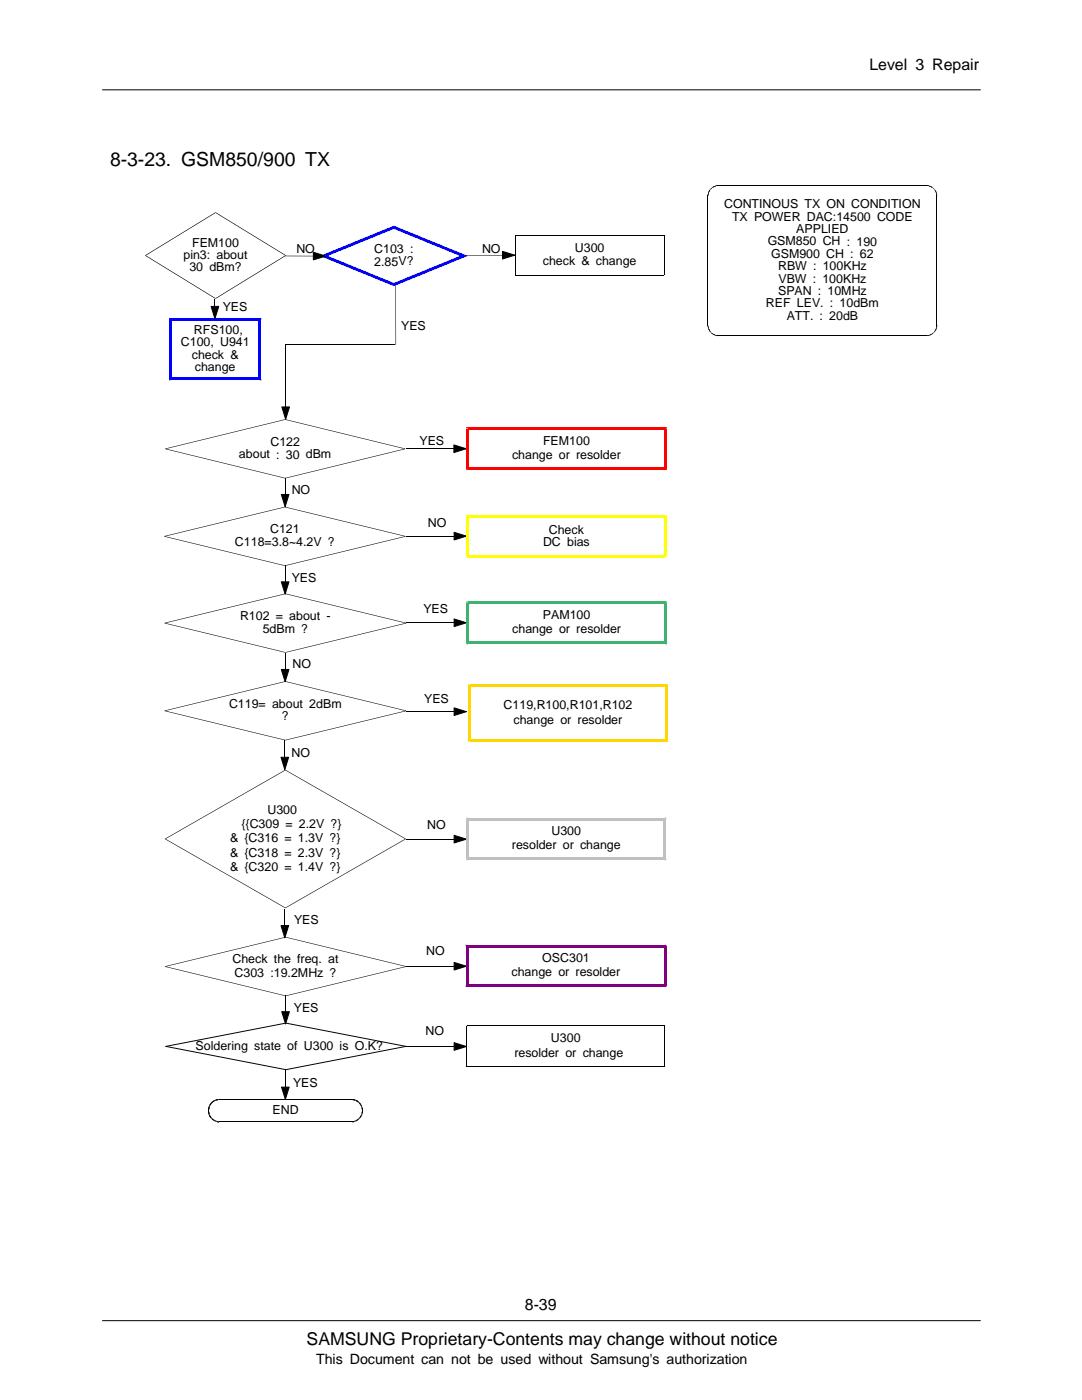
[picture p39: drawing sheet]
<svg xmlns="http://www.w3.org/2000/svg" width="216mm" height="279mm" viewBox="0 0 216 279" stroke-linecap="round" stroke-linejoin="round" font-family="sans-serif">
<defs><g id="words">
<text font-size="3.9" x="21.9" y="33.1">8-3-23. GSM850/900 TX</text>
<text font-size="3.5" x="61.2" y="268.5">SAMSUNG Proprietary-Contents may change without notice</text>
<g font-size="3.2">
<text x="173.5" y="14">Level 3 Repair</text>
<text x="104.7" y="261.5">8-39</text>
</g>
<text font-size="2.8" x="63.1" y="272.1">This Document can not be used without Samsung's authorization</text>
<g font-size="2.5">
<text x="144.5" y="41.6">CONTINOUS TX ON CONDITION</text>
<text x="146.1" y="44">TX POWER DAC:14500 CODE</text>
<text x="158.9" y="46.5">APPLIED</text>
<text x="36.6" y="51.7">pin3: about</text>
<text x="38.3" y="49.2">FEM100</text>
<text x="59.1" y="50.4">NO</text>
<text x="74.7" y="50.5">C103 :</text>
<text x="74.7" y="53">2.85V?</text>
<text x="96.2" y="50.4">NO</text>
<text x="108.3" y="52.9">check &amp; change</text>
<text x="114.7" y="50.4">U300</text>
<text x="153.2" y="49">GSM850 CH : 190</text>
<text x="153.9" y="51.5">GSM900 CH : 62</text>
<text x="155.3" y="53.9">RBW : 100KHz</text>
<text x="37.8" y="54.2">30 dBm?</text>
<text x="155.3" y="58.9">SPAN : 10MHz</text>
<text x="155.3" y="56.4">VBW : 100KHz</text>
<text x="44.4" y="62">YES</text>
<text x="80.1" y="65.9">YES</text>
<text x="152.8" y="61.3">REF LEV. : 10dBm</text>
<text x="157" y="63.8">ATT. : 20dB</text>
<text x="36.1" y="69.1">C100, U941</text>
<text x="38.3" y="71.6">check &amp;</text>
<text x="38.7" y="66.7">RFS100,</text>
<text x="38.9" y="74.1">change</text>
<text x="54" y="89">C122</text>
<text x="83.7" y="88.7">YES</text>
<text x="108.4" y="88.8">FEM100</text>
<text x="47.7" y="91.5">about : 30 dBm</text>
<text x="102.2" y="91.6">change or resolder</text>
<text x="58.2" y="98.7">NO</text>
<text x="53.9" y="106.5">C121</text>
<text x="85.4" y="105.1">NO</text>
<text x="109.5" y="106.5">Check</text>
<text x="46.9" y="108.9">C118=3.8~4.2V ?</text>
<text x="108.4" y="108.9">DC bias</text>
<text x="58.2" y="116.1">YES</text>
<text x="47.9" y="123.8">R102 = about -</text>
<text x="84.5" y="122.4">YES</text>
<text x="108.3" y="123.6">PAM100</text>
<text x="52.4" y="126.3">5dBm ?</text>
<text x="102.2" y="126.4">change or resolder</text>
<text x="58.4" y="133.4">NO</text>
<text x="45.7" y="141.3">C119= about 2dBm</text>
<text x="56.2" y="143.8">?</text>
<text x="84.7" y="140.3">YES</text>
<text x="100.5" y="141.6">C119,R100,R101,R102</text>
<text x="102.5" y="144.4">change or resolder</text>
<text x="58.2" y="151">NO</text>
<text x="48.2" y="165.3">{{C309 = 2.2V ?}</text>
<text x="53.4" y="162.5">U300</text>
<text x="85.2" y="165.5">NO</text>
<text x="110" y="166.7">U300</text>
<text x="45.9" y="168.1">&amp; {C316 = 1.3V ?}</text>
<text x="45.9" y="171">&amp; {C318 = 2.3V ?}</text>
<text x="45.9" y="173.8">&amp; {C320 = 1.4V ?}</text>
<text x="102.2" y="169.5">resolder or change</text>
<text x="58.7" y="184.4">YES</text>
<text x="85" y="190.6">NO</text>
<text x="46.4" y="192.2">Check the freq. at</text>
<text x="46.8" y="195">C303 :19.2MHz ?</text>
<text x="102.1" y="194.9">change or resolder</text>
<text x="108.2" y="192">OSC301</text>
<text x="58.7" y="202">YES</text>
<text x="39" y="209.5">Soldering state of U300 is O.K?</text>
<text x="84.9" y="206.5">NO</text>
<text x="109.9" y="208">U300</text>
<text x="102.6" y="210.9">resolder or change</text>
<text x="58.5" y="217">YES</text>
<text x="54.4" y="222.3">END</text>
</g>
</g></defs>
<path d="M20.4 263.6h175.2" fill="none" stroke="#000" stroke-width=".2"/>
<path d="M20.8 265.5h174.8v9h-174.8z" fill="#fff"/>
<path d="M20.4 17.9h175.2" fill="none" stroke="#000" stroke-width=".2"/>
<g fill="#ffd700">
<path d="M132.7 136.8h.6v-.3h-.3v.6h-.3z" fill-rule="evenodd"/>
<path d="M132.7 147.5v.3h.6v.3h-.3v-.6z" fill-rule="evenodd"/>
<path d="M93.7 147.5h.3v.3h-.6v.3h.3z" fill-rule="evenodd"/>
<path d="M93.4 136.5h.3v.6h.3v-.3h-.6z" fill-rule="evenodd"/>
</g>
<g fill="#ffd700">
<path d="M132.7 136.8h.6v11h-.6z"/>
<path d="M93.7 147.5h39.3v.6h-39.3z"/>
<path d="M93.4 136.8h.6v11h-.6z"/>
<path d="M93.7 136.5h39.3v.6h-39.3z"/>
</g>
<g fill="#00f">
<path d="M51.9 63.5h.3v.3h-.6v.3h.3z" fill-rule="evenodd"/>
<path d="M51.6 75.3h.3v.6h.3v-.3h-.6z" fill-rule="evenodd"/>
<path d="M34 75.3h.3v.3h-.6v.3h.3z" fill-rule="evenodd"/>
<path d="M33.7 63.5h.3v.6h.3v-.3h-.6z" fill-rule="evenodd"/>
</g>
<g fill="#00f">
<path d="M51.6 63.8h.6v11.8h-.6z"/>
<path d="M34 75.3h17.9v.6h-17.9z"/>
<path d="M33.7 63.8h.6v11.8h-.6z"/>
<path d="M34 63.5h17.9v.6h-17.9z"/>
</g>
<g fill="none" stroke="#000" stroke-width=".2">
<path d="M56.9 68.7h21.9M56.1 98.7h1.6l-.8 2.4zM56.9 95.3v3.4M81.1 89.6h9.5M90.6 88.8l2.4 .8-2.4 .7zM56.1 116.1h1.6l-.8 2.5zM56.9 112.8v3.3M81.1 107h9.5M90.6 106.2l2.5 .8-2.5 .8zM56.1 133.6h1.6l-.8 2.5zM56.9 130.2v3.4M81.1 124.3h9.5"/>
<path d="M90.6 123.5l2.5 .8-2.5 .8zM56.1 151.1h1.5l-.8 2.5zM56.8 147.8v3.3M81.1 142h9.5M90.6 141.3l2.5 .7-2.5 .8zM81.1 167.5h9.5M90.6 166.7l2.5 .8-2.5 .7zM56.1 184.7h1.5l-.8 2.5zM56.8 181.4v3.3M57 198.5v3.4M81.1 192.8h9.5M90.6 192.1l2.5 .7-2.5 .8z"/>
<path d="M43.6 219.4h26.7M56.2 217h1.5l-.8 2.4zM56.2 201.9h1.5l-.7 2.5zM56.9 213.6v3.4M81.1 208.9h9.5M90.6 208.1l2.5 .8-2.5 .7zM93.2 204.8h39.5M93.2 204.7v8.1M132.6 204.7v8.1h-39.4M43.6 223.9h26.7"/>
</g>
<g fill="#000">
<path d="M90.6 88.8l2.4 .8-2.4 .7zM56.1 116.1h1.6l-.8 2.5zM56.1 98.7h1.6l-.8 2.4zM90.6 106.2l2.5 .8-2.5 .8zM56.1 133.6h1.6l-.8 2.5zM90.6 123.5l2.5 .8-2.5 .8zM56.1 151.1h1.5l-.8 2.5zM33 167.4l23.9-13.8 .1 .1-24 13.8zM90.6 141.3l2.5 .7-2.5 .8zM33 167.4l24 13.7-.1 .2-23.9-13.8zM57 153.6l23.9 13.8v.1l-24-13.8zM90.6 166.7l2.5 .8-2.5 .7z"/>
<path d="M56.1 184.7h1.5l-.8 2.5zM56.9 181.1l24-13.7v.1l-23.9 13.8zM90.6 192.1l2.5 .7-2.5 .8zM33 208.7l.1 .2zM33 208.7l24-4.6 .1 .2-24 4.6zM42.2 220l.1 .1zM42.2 220l.2 .1zM42.2 219.9l.2 .2zM42.3 219.9l.2 .1zM42.4 219.9l.1 .1zM42.4 219.9h.1zM42.4 219.8l.1 .1z"/>
<path d="M42.4 219.8l.2 .1zM42.5 219.7l.1 .2zM42.5 219.7l.2 .1zM42.6 219.6l.1 .2zM42.6 219.6l.2 .2zM42.7 219.6l.1 .2zM42.7 219.6h.1l.1 .2h-.1zM42.8 219.6l.2 .1zM42.8 219.6l.1 .2zM42.9 219.5l.1 .2zM42.9 219.5l.2 .1zM43 219.5l.1 .2z"/>
<path d="M43 219.5l.1-.1 .1 .2-.1 .1zM43.1 219.4l.1 .2zM43.2 219.4v.2zM43.2 219.4l.1 .2zM43.3 219.4v.2zM43.3 219.4l.1 .2zM43.4 219.4v.2zM43.4 219.4l.1 .1zM43.5 219.4v.1zM43.5 219.4l.1 .1zM43.6 219.3v.2zM56.2 217h1.5l-.8 2.4z"/>
<path d="M56.2 201.9h1.5l-.7 2.5zM33.1 208.7l24 4.7-.1 .2-24-4.7zM57.1 204.1l24 4.6-.1 .2-24-4.6zM70.3 219.3v.2zM70.4 219.3v.2zM70.5 219.4l-.1 .1zM70.5 219.4v.2zM70.5 219.4l.1 .2zM70.7 219.4l-.1 .2zM70.7 219.4v.2zM70.8 219.4l-.1 .2zM70.8 219.4v.2z"/>
<path d="M70.9 219.4v.2zM70.9 219.5l.1 .2zM70.9 219.5v.2zM71 219.5v.2zM71.1 219.5v.2zM71.1 219.6v.1zM71.1 219.6v.2zM71.2 219.6l-.1 .2zM71.2 219.6v.2zM71.3 219.6l-.1 .2zM71.3 219.7v.2zM71.4 219.7l-.1 .2z"/>
<path d="M71.4 219.7v.2zM71.5 219.8l-.1 .1zM71.5 219.8v.2zM71.6 219.9l-.2 .1zM71.6 219.9l-.1 .2zM71.6 219.9v.2zM71.7 220l-.1 .1zM71.7 220l-.1 .2zM81 208.7v.2zM57 213.4l24-4.7 .1 .2-24 4.7zM90.6 208.1l2.5 .8-2.5 .7zM41.5 221.9h.2z"/>
<path d="M41.5 221.4h.2zM41.6 221.3l.1 .1zM41.6 222h.1zM41.6 221.3h.1zM41.5 221.9l.2 .1zM41.6 221.2l.1 .1zM41.6 222.1h.2zM41.6 221.2h.2zM41.6 222l.2 .1zM41.6 221.1l.2 .1zM41.6 222.2h.2zM41.6 221.1h.2z"/>
<path d="M41.6 222.1l.2 .1zM41.6 221l.2 .1zM41.6 222.3h.2zM41.6 221h.2zM41.6 222.2l.2 .1zM41.6 220.9l.2 .1zM41.6 222.4h.2zM41.6 222.3l.2 .1zM41.7 220.8l.2 .1-.1 .1-.2-.1zM41.7 222.5l.2-.1zM41.7 220.8l.2 .1zM41.7 220.7l.1 .2z"/>
<path d="M41.7 222.6l.2-.1zM41.7 220.7l.2 .1zM41.7 222.5h.2zM41.8 220.6l.1 .2zM41.8 222.7l.1-.1zM41.8 220.6l.2 .1zM41.7 222.6h.2zM41.8 220.5l.2 .1v.1l-.2-.1zM41.8 222.8l.2-.1zM41.8 220.5l.2 .1zM41.8 222.7h.2zM41.8 220.4l.2 .2z"/>
<path d="M41.8 220.4l.2 .1zM41.8 222.8h.2zM41.8 222.9l.2-.1zM41.9 220.3l.1 .2zM41.9 223l.2-.1zM41.9 220.3l.2 .1zM41.9 222.9h.2zM42 220.2l.1 .2zM42 223.1l.1-.2zM42 220.2l.1 .1zM42.1 220.2v.1zM42.1 223.1l.1-.1z"/>
<path d="M42.1 220.2l.1 .1zM42 223.1l.2-.1zM42.1 220.1l.1 .2zM42.1 223.2l.2-.1zM42.1 220l.2 .2zM42.2 223l-.1 .2zM42.1 220l.2 .1zM42.2 223.3l.1-.1zM42.1 223.2h.2zM42.3 223.2l-.1 .2zM42.4 223.2l-.2 .2zM42.5 223.3l-.1 .1z"/>
<path d="M42.4 223.2v.2zM42.5 223.4l-.1 .1zM42.5 223.3l-.1 .2zM42.6 223.4l-.1 .2zM42.5 223.4v.2zM42.7 223.5l-.1 .1zM42.6 223.4v.2zM42.7 223.5v.2zM42.8 223.5l-.1 .2zM42.9 223.5l-.1 .2zM42.8 223.5v.2zM43 223.6l-.1 .2z"/>
<path d="M42.9 223.6v.2zM43 223.6v.2zM43.1 223.6l-.1 .2zM43.1 223.7v.2zM43.1 223.6v.3zM43.2 223.7v.2zM43.1 223.7l.1 .2zM43.3 223.7v.2zM43.2 223.7l.1 .2zM43.4 223.8v.1zM43.3 223.7l.1 .2zM43.5 223.8v.2z"/>
<path d="M43.4 223.8l.1 .2zM43.5 223.8l.1 .2zM43.6 223.8v.2zM70.3 223.8l.1 .2zM70.4 223.8l.1 .2zM70.3 223.8l.2 .2zM70.5 223.8v.1zM70.4 223.8l.1 .1zM70.6 223.7l.1 .2zM70.5 223.8l.2 .1zM70.7 223.7l.1 .2zM70.6 223.7h.1l.1 .2h-.1z"/>
<path d="M70.8 223.7l.1 .2zM70.9 223.6l.1 .2zM70.8 223.7l.2 .1zM70.9 223.6h.1v.2h-.1zM71 223.6l.1 .2zM71.1 223.6v.1zM71 223.6l.1 .1zM71.1 223.5l.1 .2zM71.1 223.6l.1 .1zM71.2 223.5l.1 .1zM71.1 223.5l.2 .1zM71.3 223.4l.1 .2z"/>
<path d="M71.2 223.5l.2 .1zM71.4 223.4l.1 .1zM71.3 223.4l.2 .1zM71.4 223.4h.2zM71.4 223.3l.2 .1zM71.5 223.2l.1 .2zM71.5 223.2l.2 .1zM71.6 223.2l.1 .1zM71.6 220.2l.2-.2zM71.6 223.1l.2 .1zM71.6 220.2h.3zM71.6 223.1l.1 .2z"/>
<path d="M71.7 220.3l.2-.1zM71.7 223l.2 .2zM71.6 223.1l.3 .1zM71.8 220.3l.1-.1zM71.8 222.9l.1 .2zM71.8 220.3h.2zM71.8 220.4l.2-.1zM71.8 222.9l.2 .1zM71.8 220.4h.3zM71.9 222.8l.2 .1zM71.9 220.5h.2zM71.9 220.5l.2-.1z"/>
<path d="M71.9 222.8l.1 .2zM71.9 220.6l.2-.1zM71.9 222.7l.1 .2zM71.9 222.7l.2 .1zM71.9 220.6h.3zM72 220.7l.2-.1zM72 222.6l.2 .1zM72 220.7h.2zM72 222.6l.1 .2zM72 220.8l.2-.1zM72 222.5l.2 .1zM72 220.8h.2z"/>
<path d="M72 222.5l.2 .2zM72.1 220.9l.1-.1zM72.1 222.4l.1 .1zM72.1 220.9h.2zM72.1 222.4l.1 .1v.1l-.2-.1zM72.1 222.4h.2zM72.1 220.9l.2 .1zM72.1 221h.2zM72.1 222.3h.2zM72.1 221l.2 .1zM72.1 222.3l.2 .1zM72.2 221.1h.1z"/>
<path d="M72.2 222.2l.1 .1zM72.2 221.1l.2 .1zM72.2 221.2h.2zM72.2 222.1h.2zM72.2 221.2l.2 .1zM72.2 222.1l.1 .1zM72.2 221.3h.2zM72.2 222h.2zM72.2 221.3l.2 .1zM72.2 222l.2 .1zM72.2 221.4h.2zM72.2 221.9h.2z"/>
<path d="M72.2 221.9l.2 .1z"/>
<path d="M56.9 153.6v.2z" fill-rule="evenodd"/>
<path d="M32.9 167.4h.2z" fill-rule="evenodd"/>
<path d="M80.8 167.4h.2z" fill-rule="evenodd"/>
<path d="M56.9 181.1v.2z" fill-rule="evenodd"/>
<path d="M93.1 204.7l.2 .2z" fill-rule="evenodd"/>
<path d="M93.2 212.7l.1 .1-.2 .1z" fill-rule="evenodd"/>
<path d="M132.5 204.7h.2v.2z" fill-rule="evenodd"/>
<path d="M132.5 212.7l.2 .2z" fill-rule="evenodd"/>
</g>
<g fill="#000">
<path d="M42.7 219.6v.2zM57 204.1l.1 .2zM57 213.4l.1 .2zM70.3 219.3v.2zM71.3 219.6v.2zM41.5 221.4h.2v.5h-.2zM41.6 221.3v.2zM41.9 222.8v.1zM41.9 220.4v.2zM42.7 223.5v.1zM43.6 223.8v.2zM71.3 223.5v.1z"/>
<path d="M72 220.4v.2zM72 222.8v.1zM72.2 221.4h.2v.5h-.2zM72.3 221.8v.2z"/>
</g>
<g fill="#800080">
<path d="M132.7 188.6h.3v.2h-.6v.3h.3z" fill-rule="evenodd"/>
<path d="M132.4 196.4v.3h.6v.3h-.3v-.6z" fill-rule="evenodd"/>
<path d="M93.2 196.4v.6h-.3v-.3h.6v-.3z" fill-rule="evenodd"/>
<path d="M92.9 188.6h.3v.5h.3v-.3h-.6z" fill-rule="evenodd"/>
</g>
<g fill="#800080">
<path d="M132.4 188.8h.6v7.9h-.6z"/>
<path d="M93.2 196.4h39.5v.6h-39.5z"/>
<path d="M92.9 188.8h.6v7.9h-.6z"/>
<path d="M93.2 188.6h39.5v.5h-39.5z"/>
</g>
<path d="M33 192.8v.2zM33 192.8l24 5.9v.1l-24-5.8zM57 187v.1zM57 198.7v.1zM33 192.8l24-5.8v.1l-24 5.8zM57 198.7l24-5.9v.2l-24 5.8zM81 192.8v.2zM57 187l24 5.8v.1l-24-5.8z" fill="#000"/>
<g fill="#c0c0c0">
<path d="M132.7 163.2h.3v.2h-.6v.3h.3z" fill-rule="evenodd"/>
<path d="M132.4 171.1v.3h.6v.3h-.3v-.6z" fill-rule="evenodd"/>
<path d="M93.3 171.1h.3v.3h-.6v.3h.3z" fill-rule="evenodd"/>
<path d="M93 163.2h.3v.5h.3v-.3h-.6z" fill-rule="evenodd"/>
</g>
<g fill="#c0c0c0">
<path d="M132.4 163.4h.6v8h-.6z"/>
<path d="M93.3 171.1h39.4v.6h-39.4z"/>
<path d="M93 163.4h.6v8h-.6z"/>
<path d="M93.3 163.2h39.4v.5h-39.4z"/>
</g>
<g fill="#3cb370">
<path d="M132.5 120.3h.6v-.3h-.3v.6h-.3z" fill-rule="evenodd"/>
<path d="M132.5 128v.3h.6v.3h-.3v-.6z" fill-rule="evenodd"/>
<path d="M93.4 128v.6h-.3v-.3h.6v-.3z" fill-rule="evenodd"/>
<path d="M93.1 120h.3v.6h.3v-.3h-.6z" fill-rule="evenodd"/>
</g>
<g fill="#3cb370">
<path d="M132.5 120.3h.6v8h-.6z"/>
<path d="M93.4 128h39.4v.6h-39.4z"/>
<path d="M93.1 120.3h.6v8h-.6z"/>
<path d="M93.4 120h39.4v.6h-39.4z"/>
</g>
<g fill="#000">
<path d="M141.2 39h.1zM141.2 38.9l.1 .1zM141.2 38.9h.1zM141.2 38.8l.1 .1zM141.2 38.8h.2zM141.3 38.7l.1 .1zM141.3 38.7h.1zM141.3 38.6l.1 .1zM141.3 38.6h.1zM141.3 38.5l.1 .1zM141.3 38.5h.1zM141.4 38.4v.1z"/>
<path d="M141.4 38.4h.1zM141.4 38.3l.1 .1zM141.4 38.3h.1zM141.4 38.2l.1 .1zM141.4 38.2h.1zM141.5 38.1v.1zM141.5 38.1h.1zM141.5 38l.1 .1zM141.6 37.9v.2zM141.6 37.9l.1 .1zM141.6 37.8l.1 .2zM141.6 37.8l.1 .1z"/>
<path d="M141.7 37.8h.1zM141.8 37.7v.1zM141.8 37.7l.1 .1zM141.8 37.7h.1zM141.9 37.6h.1zM141.9 37.6l.2-.1zM142 37.5h.1zM142 37.5h.2zM142.1 37.4v.1zM142.1 37.4l.1 .1zM142.2 37.4v.1zM142.2 37.4h.1z"/>
<path d="M142.3 37.3v.1zM142.3 37.3l.1 .1zM142.3 37.3h.2zM142.5 37.2v.1zM142.5 37.2l.1 .1zM142.5 37.2h.2zM142.6 37.1l.1 .1zM142.6 37.1l.2 .1zM142.7 37.1l.1 .1zM142.7 37.1h.2zM142.8 37l.1 .1zM142.8 37l.2 .1z"/>
<path d="M142.9 37l.1 .1zM142.9 37l.2 .1zM143 37l.1 .1zM143 37l.2 .1zM143.1 37l.1 .1zM143.1 37l.2 .1zM143.2 37l.1 .1zM185 37v.1zM185 37l.1 .1zM185.1 37v.1zM185.2 37l-.1 .1zM185.2 37l.1 .1z"/>
<path d="M185.3 37v.1zM185.3 37l.1 .1zM185.4 37v.1zM185.4 37v.2zM185.5 37.1l-.1 .1zM185.5 37.1v.1zM185.6 37.1l-.1 .1zM185.6 37.1v.2zM185.7 37.2l-.1 .1zM185.7 37.2v.1zM185.8 37.2l-.1 .1zM185.8 37.2v.2z"/>
<path d="M185.9 37.3l-.1 .1zM185.9 37.3v.1zM185.9 37.3l.1 .1zM186 37.4v.1zM186 37.4l.1 .1zM186.1 37.4v.1zM186.2 37.5h-.1zM186.1 37.5l.2 .1zM186.3 37.5v.2zM186.3 37.5l-.1 .1zM186.4 37.6l-.1 .1zM186.4 37.6v.2z"/>
<path d="M186.4 37.8h.1zM186.5 37.8v.1zM186.5 37.9h.1zM186.5 38l.1-.1zM186.5 38h.2zM186.6 38.1l.1-.1zM186.6 38.1h.1zM186.6 38.1l.2 .1zM186.7 38.2h.1zM186.7 38.2l.1 .1zM186.7 38.3h.1zM186.7 38.3l.2 .1z"/>
<path d="M186.8 38.4h.1zM186.8 38.4l.1 .1zM186.8 38.5h.1zM186.8 38.5l.1 .1zM186.8 38.6h.1zM186.8 38.6l.1 .1zM186.8 38.7h.1zM186.8 38.7l.2 .1zM186.9 38.8h.1zM186.9 38.8l.1 .1zM186.9 38.9h.1zM186.9 38.9l.1 .1z"/>
<path d="M186.9 39h.1zM141.2 65h.1zM141.2 65.1h.1zM141.2 65l.1 .1zM141.2 65.2h.2zM141.2 65.1l.2 .1zM141.3 65.3h.1zM141.2 65.2l.2 .1zM141.3 65.4h.1zM141.3 65.3l.1 .1zM141.3 65.5h.1zM141.3 65.4l.1 .1z"/>
<path d="M141.4 65.6h.1zM141.3 65.5l.2 .1zM141.4 65.7h.1zM141.4 65.6l.1 .1zM141.4 65.8h.1zM141.4 65.7l.1 .1zM141.5 65.9h.1zM141.4 65.8l.2 .1zM141.5 66h.1zM141.5 65.9l.1 .1zM141.6 66.1l.1-.1zM141.5 66h.2z"/>
<path d="M141.6 66.2l.1-.1zM141.6 66.1h.1zM141.6 66.2h.2zM141.7 66.3l.1-.1zM141.8 66.3h.1zM141.7 66.3h.2zM141.8 66.4l.1-.1zM141.9 66.4h.1zM142.1 66.5h-.1zM142 66.4v.1zM142.2 66.5l-.1 .1zM142.1 66.5v.1z"/>
<path d="M142.2 66.6v.1zM142.2 66.5v.2zM142.3 66.6v.1zM142.2 66.6l.1 .1zM142.4 66.7l-.1 .1zM142.3 66.6v.2zM142.5 66.7v.1zM142.4 66.7l.1 .1zM142.6 66.8l-.1 .1zM142.5 66.7v.2zM142.7 66.8l-.1 .1zM142.6 66.8v.1z"/>
<path d="M142.7 66.8v.2zM142.8 66.8l-.1 .2zM142.9 66.9l-.1 .1zM142.8 66.8v.2zM143 66.9l-.1 .1zM142.9 66.9v.1zM143.1 66.9l-.1 .1zM143 66.9v.1zM143.2 66.9l-.1 .1zM143.1 66.9v.1zM143.2 67v.1zM143.2 66.9v.2z"/>
<path d="M185 67v.1zM185.1 66.9v.1zM185 67h.1zM185.1 66.9l.1 .1zM185.3 66.9v.1zM185.1 66.9l.2 .1zM185.4 66.9v.1zM185.3 66.9l.1 .1zM185.4 66.9l.1 .1zM185.4 66.8l.1 .2zM185.5 66.8l.1 .1zM185.4 66.8l.2 .1z"/>
<path d="M185.6 66.8l.1 .1zM185.5 66.8l.2 .1zM185.7 66.7l.1 .1zM185.6 66.8h.2zM185.8 66.7l.1 .1zM185.7 66.7l.2 .1zM185.9 66.6v.1zM185.8 66.7h.1zM186 66.6v.1zM185.9 66.6l.1 .1zM186.1 66.5v.1zM186 66.6h.1z"/>
<path d="M186.1 66.5h.1zM186.2 66.4l.1 .1zM186.1 66.5h.2zM186.2 66.4h.2zM186.3 66.3l.1 .1zM186.4 66.3v.1zM186.4 66.3h.1zM186.4 66.2l.1 .1zM186.5 66.1l.1 .1zM186.5 66.1v.2zM186.5 66l.1 .1zM186.5 66l.1 .2z"/>
<path d="M186.6 66h.1zM186.6 66v.1zM186.6 65.9h.1zM186.6 65.8l.1 .2zM186.7 65.8h.1zM186.7 65.8v.1zM186.7 65.7h.1zM186.7 65.7l.1 .1zM186.8 65.6h.1zM186.8 65.6v.1zM186.8 65.5h.1zM186.8 65.5l.1 .1z"/>
<path d="M186.8 65.4h.1zM186.8 65.4l.1 .1zM186.8 65.3h.1zM186.8 65.3l.1 .1zM186.9 65.2h.1zM186.9 65.2v.1zM186.9 65.1h.1zM186.9 65.1l.1 .1zM186.9 65h.1zM186.9 65l.1 .1z"/>
</g>
<path d="M141.2 39v.1zM141.6 38v.1zM142.3 37.3v.1zM185 37v.1zM185.9 37.3v.1zM186.6 38v.1zM141.6 65.9v.1zM142.3 66.6v.1zM143.2 67v.1zM185.9 66.6v.1zM186.6 65.9v.1zM187 65v.1z" fill="#000"/>
<path d="M141.3 39v26M143.2 37h41.8M187 39v26M143.2 67h41.8" fill="none" stroke="#000" stroke-width=".2"/>
<g fill="#ff0">
<path d="M132.8 102.7h.3v.3h-.6v.3h.3z" fill-rule="evenodd"/>
<path d="M132.5 110.7h.3v.6h.3v-.3h-.6z" fill-rule="evenodd"/>
<path d="M93 111h.6v-.3h-.3v.6h-.3z" fill-rule="evenodd"/>
<path d="M93 102.7h.3v.6h.3v-.3h-.6z" fill-rule="evenodd"/>
</g>
<g fill="#ff0">
<path d="M132.5 103h.6v8h-.6z"/>
<path d="M93.3 110.7h39.5v.6h-39.5z"/>
<path d="M93 103h.6v8h-.6z"/>
<path d="M93.3 102.7h39.5v.6h-39.5z"/>
</g>
<g fill="#000">
<path d="M32.8 107v.1zM32.8 107l24.1 5.8-.1 .1-24-5.8zM56.8 101.1l.1 .1zM56.9 112.8v.1zM32.8 107l24-5.9 .1 .1-24.1 5.9zM56.9 112.8l24-5.8v.1l-24 5.8zM56.9 118.4l.1 .2zM32.9 124.3l24-5.9 .1 .2-24.1 5.8zM80.9 107v.1zM56.9 101.1l24 5.9v.1l-24-5.9zM32.9 124.3v.1zM32.9 124.3l24.1 5.9-.1 .1-24-5.9z"/>
<path d="M56.9 136v.1zM32.9 141.8l24-5.8v.1l-24 5.8zM57 130.2v.1zM57 130.2l24-5.9v.1l-24 5.9zM81 124.3v.1zM57 118.4l24 5.9v.1l-24-5.8zM32.9 141.8v.1zM32.9 141.8l24 5.9v.1l-24-5.9zM56.9 147.7l.1 .1zM56.9 147.7l24.1-5.9v.1l-24 5.9zM81 141.8v.1zM57 136l24 5.8v.1l-24.1-5.8z"/>
</g>
<g fill="#f00">
<path d="M132.4 85.6h.6v-.3h-.3v.6h-.3z" fill-rule="evenodd"/>
<path d="M132.4 93.2v.3h.6v.3h-.3v-.6z" fill-rule="evenodd"/>
<path d="M93 93.5h.6v-.3h-.3v.6h-.3z" fill-rule="evenodd"/>
<path d="M93 85.3h.3v.6h.3v-.3h-.6z" fill-rule="evenodd"/>
</g>
<g fill="#f00">
<path d="M132.4 85.6h.6v7.9h-.6z"/>
<path d="M93.3 93.2h39.4v.6h-39.4z"/>
<path d="M93 85.6h.6v7.9h-.6z"/>
<path d="M93.3 85.3h39.4v.6h-39.4z"/>
</g>
<path d="M79 56.9v11.9M92.4 51h7.9M100.3 50.2l2.4 .7-2.4 .8zM102.8 54.9h29.7M102.8 47h29.7M102.8 46.9v8M132.5 46.9v8M57 68.7v12.5M56.2 81.2h1.6l-.8 2.5z" fill="none" stroke="#000" stroke-width=".2"/>
<g fill="#000">
<path d="M100.3 50.2l2.4 .7-2.4 .8zM33 89.5v.1zM33 89.5l23.9 5.9v.1l-23.9-5.9zM56.9 83.7v.1zM56.9 95.4v.1zM33 89.5l23.9-5.8v.1l-23.9 5.8zM56.9 95.4l23.9-5.9v.1l-23.9 5.9zM56.2 81.2h1.6l-.8 2.5zM80.8 89.5v.1zM56.9 83.7l23.9 5.8v.1l-23.9-5.8z"/>
<path d="M102.8 46.9l.1 .1z" fill-rule="evenodd"/>
<path d="M102.8 54.8v.1z" fill-rule="evenodd"/>
<path d="M132.5 46.9h.1z" fill-rule="evenodd"/>
<path d="M132.5 54.8l.1 .1z" fill-rule="evenodd"/>
</g>
<g fill="#00f">
<path d="M64.5 50.8l14-5.7 .2 .5-14 5.8z"/>
<path d="M64.7 50.8l14 5.7-.2 .6-14-5.7z"/>
<path d="M78.5 56.5l14-5.7 .2 .6-14 5.7z"/>
<path d="M78.7 45.1l14 5.7-.2 .6-14-5.8z"/>
<path d="M78.5 45.1h.2l-.2 .5 .1 .1 .1-.1z" fill-rule="evenodd"/>
<path d="M63.8 51.1l.7-.3 .2 .6 .7-.3-.7-.3-.2 .6z" fill-rule="evenodd"/>
<path d="M78.5 56.5l.2 .6h-.1h-.1l.2-.6z" fill-rule="evenodd"/>
<path d="M91.8 51.1l.7 .3 .2-.6 .6 .3-.6 .3-.2-.6z" fill-rule="evenodd"/>
</g>
<path d="M42.8 59.6h.1v1.6h-.1z" fill="#000"/>
<g fill="#000">
<path d="M29.1 50.9l13.9 8.6v.1l-14-8.5zM43 59.5l14-8.6v.2l-13.9 8.5zM29 50.9l14-8.5v.1l-13.9 8.5zM43.1 42.4l13.9 8.5v.1l-14-8.5zM62.5 50.3l2.5 .8-2.5 .8zM42.1 61.2h1.5l-.7 2.4z"/>
<path d="M28.9 51h.2z" fill-rule="evenodd"/>
<path d="M43 42.4v.1z" fill-rule="evenodd"/>
<path d="M43 59.5v.1z" fill-rule="evenodd"/>
<path d="M56.9 51h.2z" fill-rule="evenodd"/>
</g>
<path d="M57 51.1h5.5M62.5 50.3l2.5 .8-2.5 .8zM42.1 61.2h1.5l-.7 2.4z" fill="none" stroke="#000" stroke-width=".2"/>
<use href="#words"/>
</svg>
